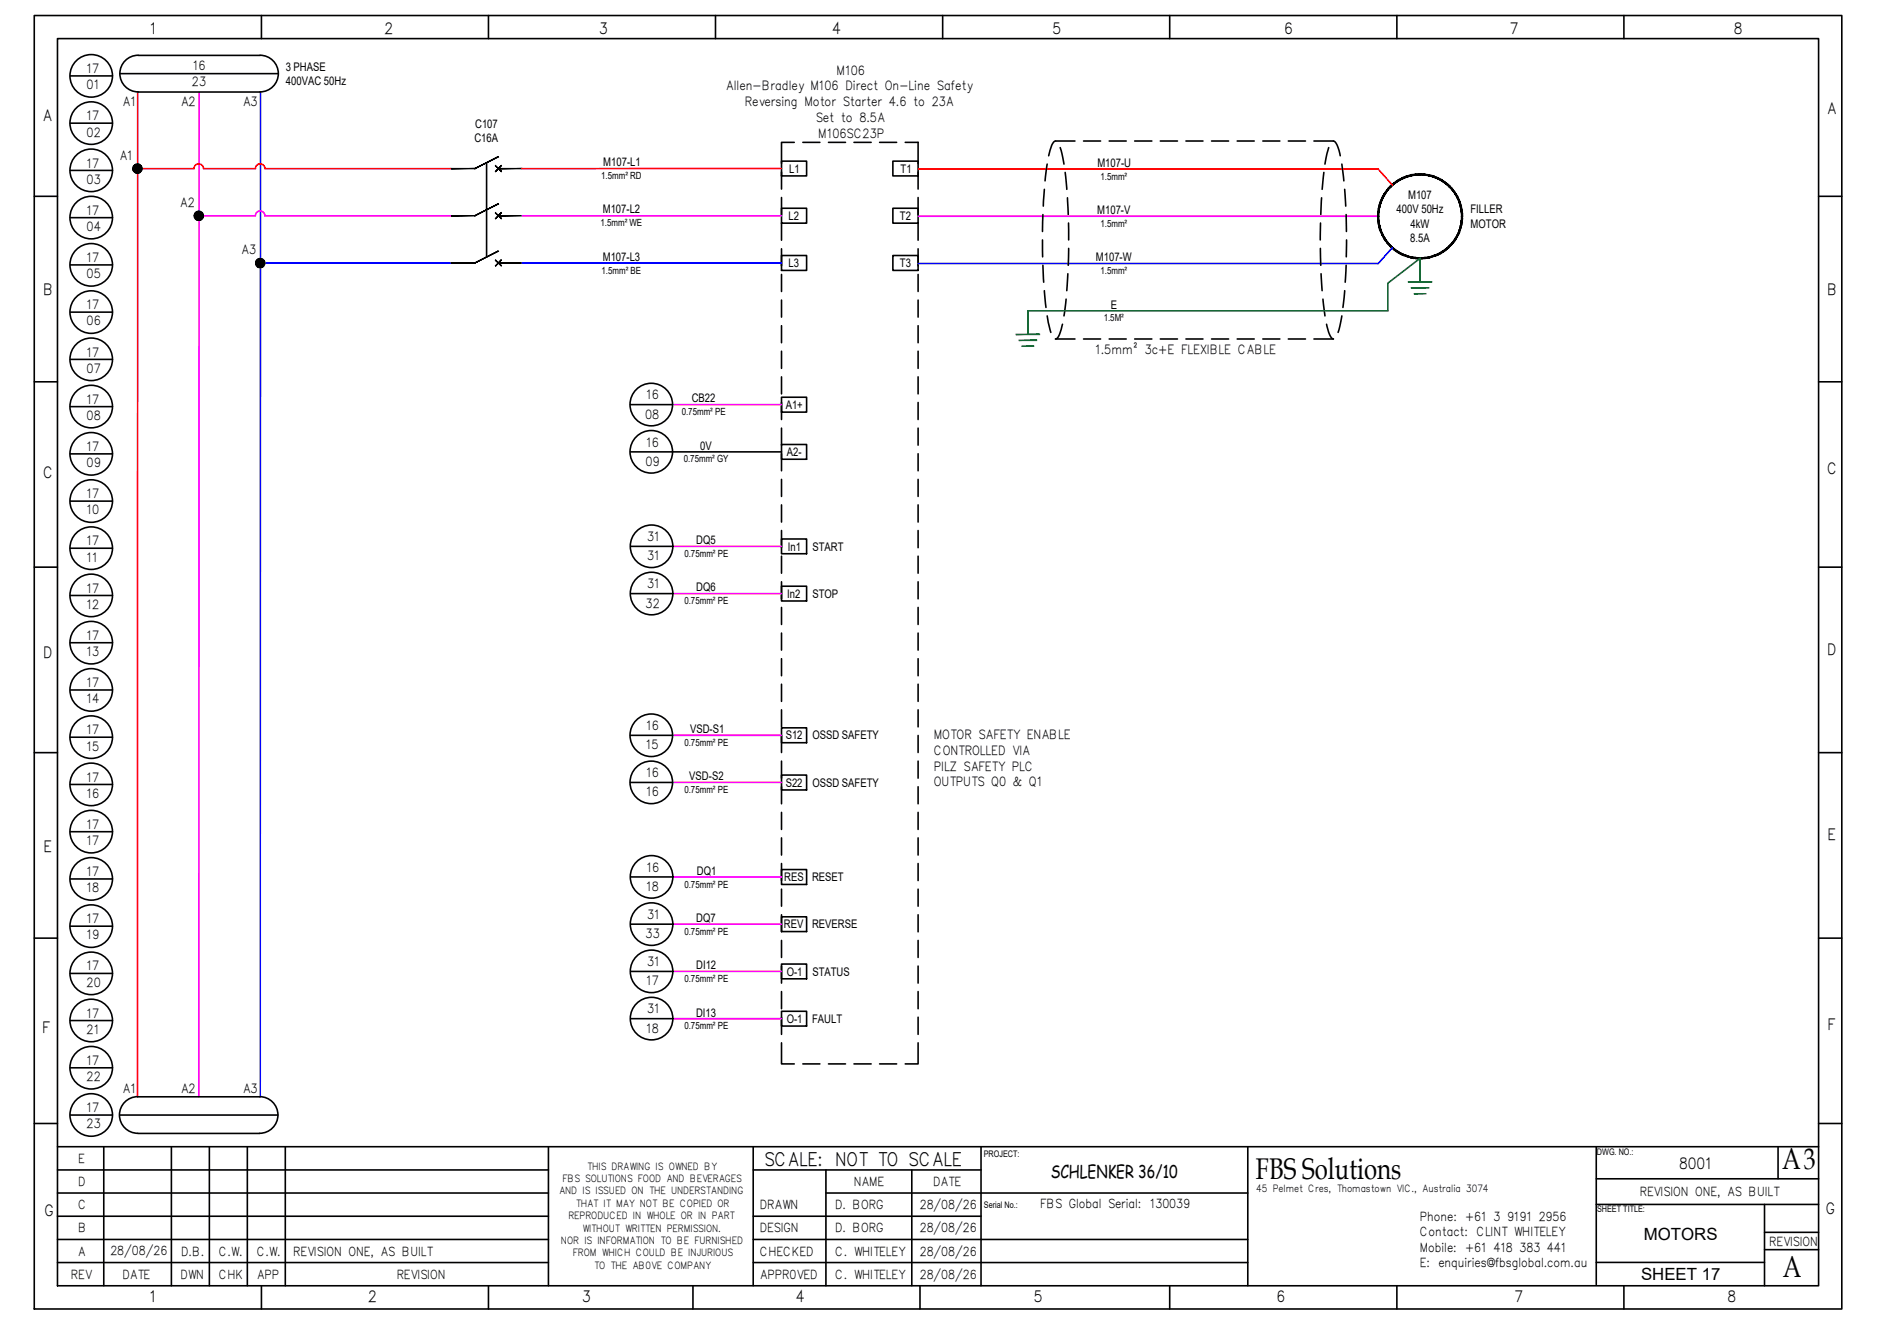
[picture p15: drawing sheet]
<svg xmlns="http://www.w3.org/2000/svg" width="297mm" height="210mm" viewBox="0 0 297 210" stroke-linecap="round" stroke-linejoin="round" font-family="sans-serif">
<defs><g id="words">
<g font-size="4.7">
<text x="198.1" y="186">FBS Solutions</text>
<text x="281.1" y="184.4">A3</text>
<text x="281.2" y="201.5">A</text>
</g>
<text font-size="3" x="120.5" y="183.8">SCALE: NOT TO SCALE</text>
<text font-size="2.8" x="165.7" y="185.8">SCHLENKER 36/10</text>
<g font-size="2.7">
<text x="259.3" y="195.6">MOTORS</text>
<text x="258.9" y="201.9">SHEET 17</text>
</g>
<g font-size="2.5">
<text x="23.6" y="5.4">1</text>
<text x="60.6" y="5.4">2</text>
<text x="94.5" y="5.4">3</text>
<text x="131.3" y="5.4">4</text>
<text x="166" y="5.4">5</text>
<text x="202.6" y="5.4">6</text>
<text x="238.2" y="5.3">7</text>
<text x="273.5" y="5.3">8</text>
<text x="288.2" y="18">A</text>
<text x="6.7" y="19.1">A</text>
<text x="6.8" y="46.5">B</text>
<text x="288.2" y="46.5">B</text>
<text x="6.8" y="75.3">C</text>
<text x="288.2" y="74.7">C</text>
<text x="6.8" y="103.7">D</text>
<text x="288.2" y="103.3">D</text>
<text x="6.9" y="134.3">E</text>
<text x="288.3" y="132.5">E</text>
<text x="6.7" y="162.9">F</text>
<text x="288.3" y="162.5">F</text>
<text x="264.9" y="184.3">8001</text>
<text x="7" y="191.7">G</text>
<text x="288" y="191.5">G</text>
<text x="23.6" y="205.4">1</text>
<text x="58.1" y="205.4">2</text>
<text x="91.8" y="205.4">3</text>
<text x="125.5" y="205.4">4</text>
<text x="163.1" y="205.4">5</text>
<text x="201.4" y="205.4">6</text>
<text x="238.9" y="205.4">7</text>
<text x="272.5" y="205.4">8</text>
</g>
<g font-size="2">
<text x="13.7" y="11.5">17</text>
<text x="30.4" y="11.1">16</text>
<text x="132" y="11.8">M106</text>
<text x="13.7" y="14.1">01</text>
<text x="19.3" y="16.7">A1</text>
<text x="28.5" y="16.7">A2</text>
<text x="30.3" y="13.5">23</text>
<text x="38.3" y="16.7">A3</text>
<text x="114.5" y="14.3">Allen-Bradley M106 Direct On-Line Safety</text>
<text x="117.5" y="16.7">Reversing Motor Starter 4.6 to 23A</text>
<text x="13.7" y="21.5">02</text>
<text x="13.7" y="19">17</text>
<text x="128.7" y="19.2">Set to 8.5A</text>
<text x="129.1" y="21.7">M106SC23P</text>
<text x="13.7" y="29">03</text>
<text x="13.7" y="26.4">17</text>
<text x="18.8" y="25.2">A1</text>
<text x="13.7" y="33.9">17</text>
<text x="28.4" y="32.7">A2</text>
<text x="13.7" y="36.4">04</text>
<text x="13.7" y="41.3">17</text>
<text x="38.1" y="40.1">A3</text>
<text x="13.7" y="43.9">05</text>
<text x="13.7" y="51.3">06</text>
<text x="13.7" y="48.8">17</text>
<text x="13.7" y="58.8">07</text>
<text x="13.7" y="56.2">17</text>
<text x="172.7" y="55.9">1.5mm² 3c+E FLEXIBLE CABLE</text>
<text x="13.7" y="63.7">17</text>
<text x="101.9" y="63">16</text>
<text x="13.7" y="66.2">08</text>
<text x="13.7" y="71.1">17</text>
<text x="101.8" y="66">08</text>
<text x="101.9" y="70.4">16</text>
<text x="13.7" y="73.7">09</text>
<text x="101.8" y="73.5">09</text>
<text x="13.7" y="81.1">10</text>
<text x="13.7" y="78.6">17</text>
<text x="13.7" y="88.6">11</text>
<text x="13.7" y="86">17</text>
<text x="102.1" y="85.3">31</text>
<text x="102.1" y="88.4">31</text>
<text x="13.7" y="93.5">17</text>
<text x="101.8" y="95.8">32</text>
<text x="102.1" y="92.8">31</text>
<text x="13.7" y="96">12</text>
<text x="13.7" y="100.9">17</text>
<text x="13.7" y="103.5">13</text>
<text x="13.7" y="110.9">14</text>
<text x="13.7" y="108.4">17</text>
<text x="13.7" y="118.4">15</text>
<text x="13.7" y="115.8">17</text>
<text x="101.9" y="118.1">15</text>
<text x="101.9" y="115.1">16</text>
<text x="147.3" y="116.6">MOTOR SAFETY ENABLE</text>
<text x="147.3" y="119.1">CONTROLLED VIA</text>
<text x="13.7" y="125.8">16</text>
<text x="13.7" y="123.3">17</text>
<text x="101.9" y="122.6">16</text>
<text x="101.9" y="125.6">16</text>
<text x="147.3" y="121.5">PILZ SAFETY PLC</text>
<text x="147.3" y="124">OUTPUTS Q0 &amp; Q1</text>
<text x="13.7" y="130.7">17</text>
<text x="13.7" y="133.3">17</text>
<text x="102" y="137.5">16</text>
<text x="13.7" y="140.7">18</text>
<text x="13.7" y="138.1">17</text>
<text x="101.9" y="140.5">18</text>
<text x="13.7" y="148.2">19</text>
<text x="13.7" y="145.6">17</text>
<text x="101.8" y="147.9">33</text>
<text x="102.1" y="144.9">31</text>
<text x="13.7" y="155.6">20</text>
<text x="13.7" y="153">17</text>
<text x="101.9" y="155.4">17</text>
<text x="102.1" y="152.4">31</text>
<text x="13.7" y="160.5">17</text>
<text x="102.1" y="159.8">31</text>
<text x="13.7" y="163.1">21</text>
<text x="13.7" y="168">17</text>
<text x="101.9" y="162.8">18</text>
<text x="13.7" y="170.5">22</text>
<text x="19.3" y="172.3">A1</text>
<text x="28.5" y="172.3">A2</text>
<text x="38.3" y="172.3">A3</text>
<text x="13.7" y="178">23</text>
<text x="13.7" y="175.4">17</text>
<text x="12.3" y="183.4">E</text>
<text x="12.3" y="190.7">C</text>
<text x="12.3" y="187.1">D</text>
<text x="119.9" y="190.7">DRAWN</text>
<text x="131.7" y="190.7">D. BORG</text>
<text x="134.7" y="187.1">NAME</text>
<text x="145.1" y="190.7">28/08/26</text>
<text x="147.2" y="187.1">DATE</text>
<text x="164.1" y="190.6">FBS Global Serial: 130039</text>
<text x="258.7" y="188.6">REVISION ONE, AS BUILT</text>
<text x="12.3" y="194.4">B</text>
<text x="17.4" y="198">28/08/26</text>
<text x="119.9" y="194.4">DESIGN</text>
<text x="131.7" y="194.4">D. BORG</text>
<text x="145.1" y="194.4">28/08/26</text>
<text x="224" y="192.5">Phone: +61 3 9191 2956</text>
<text x="224" y="195">Contact: CLINT WHITELEY</text>
<text x="224" y="197.4">Mobile: +61 418 383 441</text>
<text x="279.1" y="196.5">REVISION</text>
<text x="11.2" y="201.7">REV</text>
<text x="12.3" y="198">A</text>
<text x="19.3" y="201.7">DATE</text>
<text x="28.5" y="201.7">DWN</text>
<text x="28.6" y="198">D.B.</text>
<text x="34.5" y="201.7">CHK</text>
<text x="34.5" y="198">C.W.</text>
<text x="40.5" y="201.7">APP</text>
<text x="40.5" y="198">C.W.</text>
<text x="46.2" y="198">REVISION ONE, AS BUILT</text>
<text x="62.6" y="201.7">REVISION</text>
<text x="119.9" y="201.7">APPR0VED</text>
<text x="119.9" y="198">CHECKED</text>
<text x="131.7" y="201.7">C. WHITELEY</text>
<text x="131.7" y="198">C. WHITELEY</text>
<text x="145.1" y="201.7">28/08/26</text>
<text x="145.1" y="198">28/08/26</text>
<text x="224" y="199.8">E: enquiries@fbsglobal.com.au</text>
</g>
<g font-size="1.9">
<text x="45.1" y="11.1">3 PHASE</text>
<text x="45.1" y="13.4">400VAC 50Hz</text>
<text x="74.8" y="22.4">C16A</text>
<text x="75" y="20.1">C107</text>
<text x="95.2" y="26.2">M107-L1</text>
<text x="124.5" y="27.3">L1</text>
<text x="142.1" y="27.3">T1</text>
<text x="173.1" y="26.3">M107-U</text>
<text x="95.1" y="33.7">M107-L2</text>
<text x="124.4" y="34.7">L2</text>
<text x="142" y="34.7">T2</text>
<text x="173.1" y="33.8">M107-V</text>
<text x="220.3" y="33.7">400V 50Hz</text>
<text x="222.1" y="31.4">M107</text>
<text x="222.5" y="35.9">4kW</text>
<text x="232" y="33.6">FILLER</text>
<text x="232" y="35.9">MOTOR</text>
<text x="95.1" y="41.1">M107-L3</text>
<text x="172.9" y="41.2">M107-W</text>
<text x="222.4" y="38.1">8.5A</text>
<text x="124.4" y="42.1">L3</text>
<text x="142" y="42.1">T3</text>
<text x="175.2" y="48.7">E</text>
<text x="109.1" y="63.5">CB22</text>
<text x="123.9" y="64.5">A1+</text>
<text x="110.5" y="70.9">0V</text>
<text x="124.1" y="71.9">A2-</text>
<text x="109.8" y="85.8">DQ5</text>
<text x="124.3" y="86.8">In1</text>
<text x="128.2" y="86.8">START</text>
<text x="109.8" y="93.3">DQ6</text>
<text x="124.2" y="94.3">In2</text>
<text x="128.2" y="94.3">STOP</text>
<text x="108.8" y="115.6">VSD-S1</text>
<text x="123.9" y="116.6">S12</text>
<text x="128.2" y="116.6">OSSD SAFETY</text>
<text x="108.7" y="123.1">VSD-S2</text>
<text x="123.9" y="124.1">S22</text>
<text x="128.2" y="124.1">OSSD SAFETY</text>
<text x="109.9" y="138">DQ1</text>
<text x="123.7" y="139">RES</text>
<text x="128.1" y="139">RESET</text>
<text x="109.8" y="145.4">DQ7</text>
<text x="123.7" y="146.4">REV</text>
<text x="128.1" y="146.4">REVERSE</text>
<text x="109.8" y="152.9">DI12</text>
<text x="124.1" y="153.9">O-1</text>
<text x="128.2" y="153.9">STATUS</text>
<text x="109.8" y="160.3">DI13</text>
<text x="124.1" y="161.3">O-1</text>
<text x="128.1" y="161.3">FAULT</text>
</g>
<g font-size="1.6">
<text x="94.8" y="28.3">1.5mm² RD</text>
<text x="173.6" y="28.3">1.5mm²</text>
<text x="94.7" y="35.7">1.5mm² WE</text>
<text x="173.6" y="35.8">1.5mm²</text>
<text x="94.9" y="43.2">1.5mm² BE</text>
<text x="173.6" y="43.2">1.5mm²</text>
<text x="174.1" y="50.7">1.5M²</text>
<text x="107.5" y="65.5">0.75mm² PE</text>
<text x="107.9" y="72.9">0.75mm² GY</text>
<text x="108" y="87.8">0.75mm² PE</text>
<text x="108" y="95.3">0.75mm² PE</text>
<text x="108" y="117.6">0.75mm² PE</text>
<text x="108" y="125.1">0.75mm² PE</text>
<text x="108" y="140">0.75mm² PE</text>
<text x="108" y="147.4">0.75mm² PE</text>
<text x="108" y="154.9">0.75mm² PE</text>
<text x="108" y="162.3">0.75mm² PE</text>
<text x="92.6" y="184.5">THIS DRAWING IS OWNED BY</text>
<text x="88.2" y="188.4">AND IS ISSUED ON THE UNDERSTANDING</text>
<text x="88.7" y="186.4">FBS SOLUTIONS FOOD AND BEVERAGES</text>
<text x="90.8" y="190.3">THAT IT MAY NOT BE COPIED OR</text>
<text x="198.2" y="188">45 Pelmet Cres, Thomastown VIC., Australia 3074</text>
<text x="88.5" y="196.2">NOR IS INFORMATION TO BE FURNISHED</text>
<text x="89.7" y="192.3">REPRODUCED IN WHOLE OR IN PART</text>
<text x="91.9" y="194.2">WITHOUT WRITTEN PERMISSION.</text>
<text x="90.4" y="198.1">FROM WHICH COULD BE INJURIOUS</text>
<text x="93.7" y="200.1">TO THE AB0VE COMPANY</text>
</g>
<g font-size="1.4">
<text x="155.2" y="182.5">PROJECT:</text>
<text x="251.9" y="182.1">DWG. NO.:</text>
<text x="155.2" y="190.5">Serial No.:</text>
<text x="251.9" y="191.2">SHEET TITLE:</text>
</g>
</g></defs>
<!-- layer: P05-LINE -->
<g fill="none" stroke="#000" stroke-width=".25">
<path d="M5.4 2.4h285.1v204h-285.1zM9.1 6.1h277.8v196.7h-277.8zM41.2 2.4v3.7M77.1 2.4v3.7M112.9 2.4v3.7M148.7 2.4v3.7M184.5 2.4v3.7M220.4 2.4v3.7M256.2 2.4v3.7M5.4 31h3.7M286.9 31h3.6M5.4 60.2h3.7"/>
<path d="M286.9 60.2h3.6M5.4 89.4h3.7M286.9 89.4h3.6M5.4 118.7h3.7M286.9 118.7h3.6M5.4 147.9h3.7M286.9 147.9h3.6M5.4 177.2h3.7M286.9 177.2h3.6M16.4 180.8v22M27 180.8v22M33 180.8v22"/>
<path d="M39 180.8v22M45 180.8v22M86.5 180.8v22M86.5 184.5h-77.4M86.5 199.1h-77.4M86.5 191.8h-77.4M86.5 195.5h-77.4M86.5 188.1h-77.4M118.8 180.8v22M118.8 184.5h36M118.8 199.1h78M118.8 191.8h36"/>
<path d="M118.8 195.5h78M130.3 188.1h66.5M130.3 184.5v18.3M143.8 184.5v18.3M154.8 180.8v22M196.8 180.8v22M251.8 180.8v21.8M251.8 185.9h35.1M251.8 189.9h35.1M278.3 189.9v12.9M280.5 180.8v5.1M286.9 180.8h-277.8"/>
<path d="M41.2 202.8v3.6M77.1 202.8v3.6M109.3 202.8v3.6M145.1 202.8v3.6M184.5 202.8v3.6M220.4 202.8v3.6M256.2 202.8v3.6"/>
</g>
<!-- layer: CIRCUIT -->
<g fill="none" stroke="#000" stroke-width=".25">
<path d="M18.9 11.6h25M21.8 8.7a2.89 2.89 0 0 0-2.9 2.9 2.89 2.89 0 0 0 2.9 2.9M41 8.7a2.89 2.89 0 0 1 2.9 2.9 2.89 2.89 0 0 1-2.9 2.9M76.8 25.7v14.8M123.3 27.1v2.7M123.3 31.2v2.7M123.3 35.2v2.7M123.3 39.2v2.7M125.3 22.5h-2v3.3M126.6 22.5h2.7M130.7 22.5h2.7M134.7 22.5h2.7"/>
<path d="M138.8 22.5h2.6M142.8 22.5h2v3.3M144.8 27.1v2.7M144.8 31.2v2.7M144.8 35.2v2.7M144.8 39.2v2.7M164.5 37.8v2.7M164.5 33.8v2.7M164.7 29.9l-.1 2.6M165.2 25.9l-.3 2.6M167.2 23.3l.6 2.6M168 27.2l.3 2.7"/>
<path d="M168.4 31.2l.1 2.6M168.6 35.2v2.6M168.6 39.2l-.1 2.6M169.6 22.2l-3.2 .1-.5 .6-.5 1.7M170.9 22.2h2.7M175 22.2h2.7M179 22.2h2.7M183 22.2h2.7M187.1 22.2h2.7M191.1 22.2h2.7M195.2 22.2h2.7M199.2 22.2h2.7"/>
<path d="M203.2 22.2h2.7M207.3 22.2h3a2.94 2.94 0 0 1 1.1 2.4M208.3 39.2l.1 2.6M208.3 35.2v2.6M208.5 31.2l-.1 2.6M208.8 27.2l-.2 2.7M209.6 23.3l-.6 2.6M211.7 25.9l.3 2.6M212.1 29.9l.2 2.6M212.4 33.8v2.7M212.4 37.8v2.7M123.3 43.3v2.7"/>
<path d="M123.3 47.3v2.7M123.3 51.4v2.7M123.3 55.4v2.7M123.3 59.4v2.7M144.8 43.3v2.7M144.8 47.3v2.7M144.8 51.4v2.7M144.8 55.4v2.7M144.8 59.4v2.7M164.5 41.8l.1 2.7M164.7 45.8l.3 2.7M165.2 49.8l.6 2.6"/>
<path d="M167.6 51.1l-.5 1.7a.87 .87 0 0 1-.6 .7h3.1M168.2 47.2l-.4 2.6M168.5 43.2l-.2 2.6M170.9 53.5h2.7M175 53.5h2.7M179 53.5h2.7M183 53.5h2.7M187.1 53.5h2.7M191.1 53.5h2.7M195.2 53.5h2.7M199.2 53.5h2.7M203.2 53.5h2.7"/>
<path d="M208.4 43.2l.2 2.6M208.7 47.2l.3 2.6M209.3 51.1l.4 1.7a.9 .9 0 0 0 .6 .7h-3M211.7 49.8l-.6 2.6M212.1 45.8l-.3 2.7M212.4 41.8l-.2 2.7M106.1 71.3h17.2M123.3 63.5v2.7M123.3 67.5v2.7M123.3 71.6v2.6M123.3 75.6v2.7M123.3 79.6v2.7"/>
<path d="M144.8 63.5v2.7M144.8 67.5v2.7M144.8 71.6v2.6M144.8 75.6v2.7M144.8 79.6v2.7M123.3 83.7v2.7M123.3 87.7v2.7M123.3 91.8v2.6M123.3 95.8v2.7M123.3 99.8v2.7M144.8 83.7v2.7M144.8 87.7v2.7"/>
<path d="M144.8 91.8v2.6M144.8 95.8v2.7M144.8 99.8v2.7M106.1 116h-6.7M123.3 103.9v2.7M123.3 107.9v2.7M123.3 111.9v2.7M123.3 116v2.7M144.8 103.9v2.7M144.8 107.9v2.7M144.8 111.9v2.7M144.8 116v2.7"/>
<path d="M106.1 123.4h-6.7M123.3 120v2.7M123.3 124.1v2.7M123.3 128.1v2.7M123.3 132.1v2.7M123.3 136.2v2.7M144.8 120v2.7M144.8 124.1v2.7M144.8 128.1v2.7M144.8 132.1v2.7M144.8 136.2v2.7M123.3 140.2v2.7"/>
<path d="M123.3 144.3v2.7M123.3 148.3v2.7M123.3 152.4v2.6M123.3 156.4v2.7M144.8 140.2v2.7M144.8 144.3v2.7M144.8 148.3v2.7M144.8 152.4v2.6M144.8 156.4v2.7M18.9 175.8h24.9M21.7 172.9a2.89 2.89 0 0 0-2.9 2.9 2.89 2.89 0 0 0 2.9 2.9h19.3M21.7 173h19.3"/>
<path d="M41 172.9a2.89 2.89 0 0 1 2.8 2.9 2.89 2.89 0 0 1-2.8 2.9M123.3 164.5v3.3h2M123.3 160.4v2.7M126.6 167.8h2.7M130.7 167.8h2.7M134.7 167.8h2.7M138.8 167.8h2.6M144.8 164.5v3.3h-2M144.8 160.4v2.7M251.8 199.1h26.5M278.3 197.1h8.6M278.3 194.3h8.6"/>
<circle cx="102.7" cy="116" r="3.4"/>
<circle cx="102.7" cy="123.4" r="3.4"/>
</g>
<path d="M21.7 14.5v158.5M71.2 26.6h-29.4a.74 .74 0 0 0-.8-.8 .74 .74 0 0 0-.7 .8h-8.2a.75 .75 0 0 0-.8-.8 .75 .75 0 0 0-.7 .8h-8.9M123.3 26.6h-41M144.8 26.7h72.6l2.2 2.5" fill="none" stroke="#f00" stroke-width=".25"/>
<g fill="none" stroke="#f0f" stroke-width=".25">
<path d="M31.4 14.5v158.5M71.2 34h-29.4a.75 .75 0 0 0-.8-.7 .75 .75 0 0 0-.7 .7h-8.9M82.3 34h41M144.8 34.1h72.6M106.1 63.8h17.2M106.1 86.2h17.2M106.1 93.6h17.2M106.1 116h17.2M106.1 123.4h17.2M106.1 138.3h17.2M106.1 145.7h17.2M106.1 153.2h17.2"/>
<path d="M106.1 160.6h17.2"/>
</g>
<path d="M41.1 14.5l-.1 158.5M219.6 39.1l-2.2 2.5h-72.6M71.2 41.5h-30.1M82.3 41.5h41" fill="none" stroke="#00f" stroke-width=".25"/>
<!-- layer: 0 -->
<g fill="none" stroke="#000" stroke-width=".25">
<path d="M21.8 14.5h19.2M21.8 8.7h19.2M123.3 25.4h3.9v2.3h-3.9zM123.3 32.8h3.9v2.4h-3.9zM140.9 25.4h3.9v2.3h-3.9zM140.9 32.8h3.9v2.4h-3.9zM123.3 40.3h3.9v2.3h-3.9zM140.9 40.3h3.9v2.3h-3.9zM123.3 62.6h3.9v2.4h-3.9zM123.3 70.1h3.9v2.3h-3.9zM123.3 85h3.9v2.3h-3.9zM123.3 92.4h3.9v2.4h-3.9z"/>
<path d="M123.3 114.8h3.9v2.3h-3.9zM123.3 122.2h3.9v2.4h-3.9zM123.3 137.1h3.9v2.4h-3.9zM123.3 144.6h3.9v2.3h-3.9zM123.3 152h3.9v2.4h-3.9zM123.3 159.5h3.9v2.3h-3.9z"/>
</g>
<!-- layer: CIRCUIT -->
<g fill="#000" stroke="#000" stroke-width=".16">
<path d="M21 26.4l-.1 .2h.8zM20.9 26.6h.8l-.7 .2zM21 26.8l.1 .2 .6-.4z"/>
<path d="M21.1 27l.1 .2 .5-.6zM21.7 26.6l-.3 .7-.2-.1zM21.7 26.6l-.3 .7h.3z"/>
<path d="M21.2 26l.5 .6-.3-.7zM21.1 26.2l.1-.2 .5 .6zM21.1 26.2l-.1 .2 .7 .2z"/>
<path d="M21.7 26.6v.7h.2zM21.7 26.6l.4 .6-.2 .1zM21.7 26.6l.4 .6 .2-.2z"/>
<path d="M21.9 25.9l-.2 .7 .4-.6zM21.7 25.8l.2 .1-.2 .7zM21.4 25.9l.3 .7v-.8z"/>
<path d="M21.7 26.6l.6 .4 .1-.2zM21.7 26.6h.7v.2z"/>
<path d="M21.7 26.6h.7v-.2zM21.7 26.6l.6-.4 .1 .2zM22.1 26l-.4 .6 .6-.4z"/>
<path d="M30.7 33.8l-.1 .2h.8zM30.6 34h.8l-.7 .3zM30.7 34.3l.1 .2 .6-.5z"/>
<path d="M30.8 34.5l.1 .1 .5-.6zM31.4 34l-.3 .7-.2-.1zM31.4 34l-.3 .7 .3 .1z"/>
<path d="M30.9 33.4l.5 .6-.3-.7zM30.9 33.4l.5 .6-.6-.4zM30.8 33.6l-.1 .2 .7 .2z"/>
<path d="M31.4 34v.8l.2-.1zM31.4 34l.4 .6-.2 .1zM31.4 34l.4 .6 .2-.1z"/>
<path d="M31.6 33.3l-.2 .7 .4-.6zM31.4 33.3h.2l-.2 .7zM31.1 33.3l.3 .7v-.7z"/>
<path d="M31.4 34l.6 .5 .1-.2zM31.4 34h.7v.3z"/>
<path d="M31.4 34h.7v-.2zM31.4 34l.6-.4 .1 .2zM31.8 33.4l-.4 .6 .6-.4z"/>
<path d="M71.2 34h3.7zM71.2 34.1h3.7zM74.9 34l3.7-1.9zM74.9 34.1l3.7-1.9z"/>
<path d="M71.2 26.6h3.7zM71.2 26.6h3.7zM74.9 26.6l3.7-1.9zM74.9 26.6l3.7-1.8z"/>
<path d="M78.1 34.5l1-1zM79.1 33.5l-.9 1z"/>
<path d="M78.1 27l1-.9zM79.1 26.1l-.9 1z"/>
<path d="M78.6 34h3.7zM78.6 34.1l3.7-.1z"/>
<path d="M78.6 26.6h3.7zM78.6 26.6h3.7z"/>
<path d="M78.1 33.6l1 .9zM78.2 33.5l.9 1z"/>
<path d="M78.1 26.2l1 .9zM78.2 26.1l.9 .9z"/>
<path d="M230.7 34.1v.8h-.2zM230.5 34.1v.8l.2-.8zM230.7 33.4v.7h-.2zM230.5 33.4v.7l.2-.7zM230.6 32.6l.1 .8h-.2zM230.4 32.7l.1 .7 .1-.8zM230.3 31.9l.3 .7-.2 .1zM230.2 32l.2 .7-.1-.8zM230.1 31.2l.2 .7-.1 .1zM229.9 31.3l.3 .7-.1-.8zM229.7 30.6l.4 .6-.2 .1zM229.5 30.7l.4 .6-.2-.7zM229.3 29.9l.4 .7-.2 .1zM229.1 30l.4 .7-.2-.8zM228.8 29.4l.5 .5-.2 .1zM228.8 29.4l-.2 .1 .5 .5zM228.2 28.9l.6 .5-.2 .1zM228.2 28.9l-.1 .1 .5 .5zM227.6 28.4l.6 .5-.1 .1zM227.6 28.4l-.1 .2 .6 .4zM226.9 28.1l.7 .3-.1 .2zM226.9 28.1v.2l.6 .3zM226.2 27.8l.7 .3v.2zM226.2 27.8v.2l.7 .3zM225.5 27.6l.7 .2v.2zM225.5 27.6v.2l.7 .2zM224.8 27.5l.7 .1v.2zM224.8 27.5v.1l.7 .2zM224 27.4l.8 .1v.1zM224 27.4v.2h.8zM223.3 27.5l.7-.1v.2zM223.3 27.5v.1h.7zM222.5 27.6l.8-.1v.1zM222.5 27.6l.1 .2 .7-.2zM221.8 27.8l.7-.2 .1 .2zM221.8 27.8l.1 .2 .7-.2zM221.1 28.1l.7-.3 .1 .2zM221.1 28.1l.1 .2 .7-.3zM220.5 28.4l.6-.3 .1 .2zM220.5 28.4v.2l.7-.3zM219.8 28.9l.7-.5v.2zM219.8 28.9l.1 .1 .6-.4zM219.3 29.4l.5-.5 .1 .1zM219.3 29.4l.1 .1 .5-.5zM219.3 29.4l.1 .1-.6 .4zM218.8 29.9l.1 .1 .5-.5zM218.8 29.9l.1 .1-.6 .6zM218.3 30.6l.2 .1 .4-.7zM218.3 30.6l.2 .1-.5 .5zM218.5 30.7l-.5 .5 .2 .1zM218 31.2l.2 .1-.5 .6zM218.2 31.3l-.5 .6 .2 .1zM217.7 31.9l.2 .1-.4 .6zM217.9 32l-.4 .6 .2 .1zM217.5 32.6l.2 .1-.3 .7zM217.7 32.7l-.3 .7h.1zM217.4 33.4h.1l-.2 .7zM217.5 33.4l-.2 .7h.2zM217.3 34.1h.2l-.1 .8zM217.5 34.1l-.1 .8h.1zM217.4 34.9h.1v.7zM217.5 34.9v.7h.2zM217.5 35.6h.2v.7zM217.7 35.6v.7h.2zM217.7 36.3h.2l.1 .7zM217.9 36.3l.1 .7 .2-.1zM218 37l.2-.1 .1 .8zM218.2 36.9l.1 .8 .2-.1zM218.3 37.7l.2-.1 .3 .7zM218.5 37.6l.3 .7 .1-.1zM218.8 38.3l.1-.1 .4 .7zM218.9 38.2l.4 .7 .1-.2zM219.3 38.9l.1-.2 .4 .7zM219.4 38.7l.4 .7 .1-.2zM219.9 39.2l.6 .6-.7-.4zM219.9 39.2l.6 .6v-.2zM220.5 39.6l.6 .6-.6-.4zM220.5 39.6l.6 .6 .1-.2zM221.2 40l.6 .4-.7-.2zM221.2 40l.6 .4 .1-.1zM221.9 40.3l.6 .4-.7-.3zM221.9 40.3l.6 .4 .1-.2zM222.6 40.5l.7 .3-.8-.1zM222.6 40.5l.7 .3v-.2zM223.3 40.6l.7 .2h-.7zM223.3 40.6l.7 .2v-.2zM224 40.6l.8 .2h-.8zM224 40.6l.8 .2v-.2zM224.8 40.6l.7 .1-.7 .1zM224.8 40.6l.7 .1v-.2zM225.5 40.5l.7-.1-.7 .3zM225.5 40.5l.7-.1v-.1zM226.2 40.3l.7-.1-.7 .2zM226.2 40.3l.7-.1v-.2zM226.9 40l.7-.2-.7 .4zM226.9 40l.7-.2-.1-.2zM227.5 39.6l.7-.2-.6 .4zM227.5 39.6l.7-.2-.1-.2zM228.1 39.2l.7-.3-.6 .5zM228.1 39.2l.7-.3-.2-.2zM228.6 38.7l.7-.4-.5 .6zM229.1 38.2l-.5 .5 .7-.4zM229.1 38.2l.6-.5-.4 .6zM229.5 37.6l-.4 .6 .6-.5zM230.1 37l-.4 .7-.2-.1zM229.9 36.9l-.4 .7 .6-.6zM230.3 36.3l-.2 .7-.2-.1zM230.2 36.3l-.3 .6 .4-.6zM230.6 35.6l-.3 .7h-.1zM230.4 35.6l-.2 .7 .4-.7zM230.7 34.9l-.1 .7h-.2zM230.5 34.9l-.1 .7 .3-.7z"/>
<path d="M40.3 41.2v.3h.7zM40.3 41.5h.7l-.7 .2zM40.3 41.7l.1 .2 .6-.4z"/>
<path d="M40.4 41.9l.2 .2 .4-.6zM41 41.5l-.2 .7-.2-.1zM41 41.5l-.2 .7h.2z"/>
<path d="M40.6 40.9l.4 .6-.2-.7zM40.4 41.1l.2-.2 .4 .6zM40.4 41.1l-.1 .1 .7 .3z"/>
<path d="M41 41.5v.7h.3zM41 41.5l.5 .6-.2 .1zM41 41.5l.5 .6 .1-.2z"/>
<path d="M41.3 40.8l-.3 .7 .5-.6zM41 40.7l.3 .1-.3 .7zM40.8 40.8l.2 .7v-.8z"/>
<path d="M41 41.5l.6 .4 .1-.2zM41 41.5h.8l-.1 .2z"/>
<path d="M41 41.5h.8l-.1-.3zM41 41.5l.6-.4 .1 .1zM41.5 40.9l-.5 .6 .6-.4z"/>
<path d="M71.2 41.4h3.7zM71.2 41.5h3.7zM74.9 41.4l3.7-1.8zM74.9 41.5l3.7-1.9z"/>
<path d="M78.1 41.9l1-.9zM79.1 41l-.9 1z"/>
<path d="M78.6 41.4h3.7zM78.6 41.5l3.7-.1z"/>
<path d="M78.1 41l1 1zM78.2 41l.9 .9z"/>
</g>
<g fill="#139b48" stroke="#139b48" stroke-width=".16">
<path d="M224 40.7l.1 3.8v-3.8zM224 40.7l.1 3.8h-.1z"/>
<path d="M222.2 44.4h3.7zM222.2 44.5l3.7-.1z"/>
<path d="M222.6 45.4h2.8zM222.6 45.4h2.8z"/>
<path d="M223.1 46.3h1.8zM223.1 46.3h1.8z"/>
<path d="M162.1 49l.1 3.7v-3.7zM162.1 49l.1 3.7h-.1z"/>
<path d="M160.3 52.7v.1l3.7-.1zM160.3 52.8l3.7-.1v.1z"/>
<path d="M160.7 53.7h2.8v-.1zM160.7 53.6h2.8l-2.8 .1z"/>
<path d="M161.2 54.6h1.9zM161.2 54.6h1.9h-1.9z"/>
</g>
<!-- layer: 0 -->
<path d="M224 40.7l-5.1 4v4.3" fill="none" stroke="#136734" stroke-width=".25"/>
<!-- layer: CIRCUIT -->
<path d="M162.1 49h56.8" fill="none" stroke="#136734" stroke-width=".25"/>
<!-- layer: DRGSHT -->
<g fill="none" stroke="#000" stroke-width=".25">
<path d="M11.1 12h6.6M11.1 19.4h6.6M11.1 26.9h6.6M11.1 34.3h6.6M11.1 49.2h6.6M11.1 41.8h6.6M11.1 56.7h6.6M11.1 64.1h6.6M11.1 79h6.6M11.1 71.6h6.6M99.4 71.3h6.7M99.4 63.8h6.7"/>
<path d="M11.1 93.9h6.6M11.1 86.5h6.6M106.1 86.2h-6.6M106.1 93.6h-6.6M11.1 108.8h6.6M11.1 116.3h6.6M11.1 101.4h6.6M11.1 123.7h6.6M11.1 131.2h6.6M11.1 138.6h6.6M99.5 138.3h6.6M11.1 153.5h6.6"/>
<path d="M11.1 146.1h6.6M99.5 153.2h6.6M106.1 145.7h-6.6M11.1 168.4h6.6M11.1 175.8h6.6M11.1 160.9h6.6M99.5 160.6h6.6"/>
<circle cx="14.4" cy="19.4" r="3.4"/>
<circle cx="14.4" cy="12" r="3.4"/>
<circle cx="14.4" cy="34.3" r="3.4"/>
<circle cx="14.4" cy="26.9" r="3.4"/>
<circle cx="14.4" cy="41.8" r="3.4"/>
<circle cx="14.4" cy="56.7" r="3.4"/>
<circle cx="14.4" cy="49.2" r="3.4"/>
<circle cx="14.4" cy="71.6" r="3.4"/>
<circle cx="14.4" cy="64.1" r="3.4"/>
<circle cx="14.4" cy="79" r="3.4"/>
<circle cx="102.7" cy="71.3" r="3.4"/>
<circle cx="102.7" cy="63.8" r="3.4"/>
<circle cx="14.4" cy="86.4" r="3.4"/>
<circle cx="14.4" cy="93.9" r="3.4"/>
<circle cx="102.8" cy="86.2" r="3.4"/>
<circle cx="102.8" cy="93.6" r="3.4"/>
<circle cx="14.4" cy="108.8" r="3.4"/>
<circle cx="14.4" cy="116.3" r="3.4"/>
<circle cx="14.4" cy="101.3" r="3.4"/>
<circle cx="14.4" cy="123.7" r="3.4"/>
<circle cx="14.4" cy="138.6" r="3.4"/>
<circle cx="14.4" cy="131.2" r="3.4"/>
<circle cx="102.8" cy="138.3" r="3.4"/>
<circle cx="14.4" cy="153.5" r="3.4"/>
<circle cx="14.4" cy="146.1" r="3.4"/>
<circle cx="102.8" cy="145.7" r="3.4"/>
<circle cx="102.8" cy="153.2" r="3.4"/>
<circle cx="14.4" cy="168.4" r="3.4"/>
<circle cx="14.4" cy="175.8" r="3.4"/>
<circle cx="14.4" cy="160.9" r="3.4"/>
<circle cx="102.8" cy="160.6" r="3.4"/>
</g>
<use href="#words"/>
</svg>
